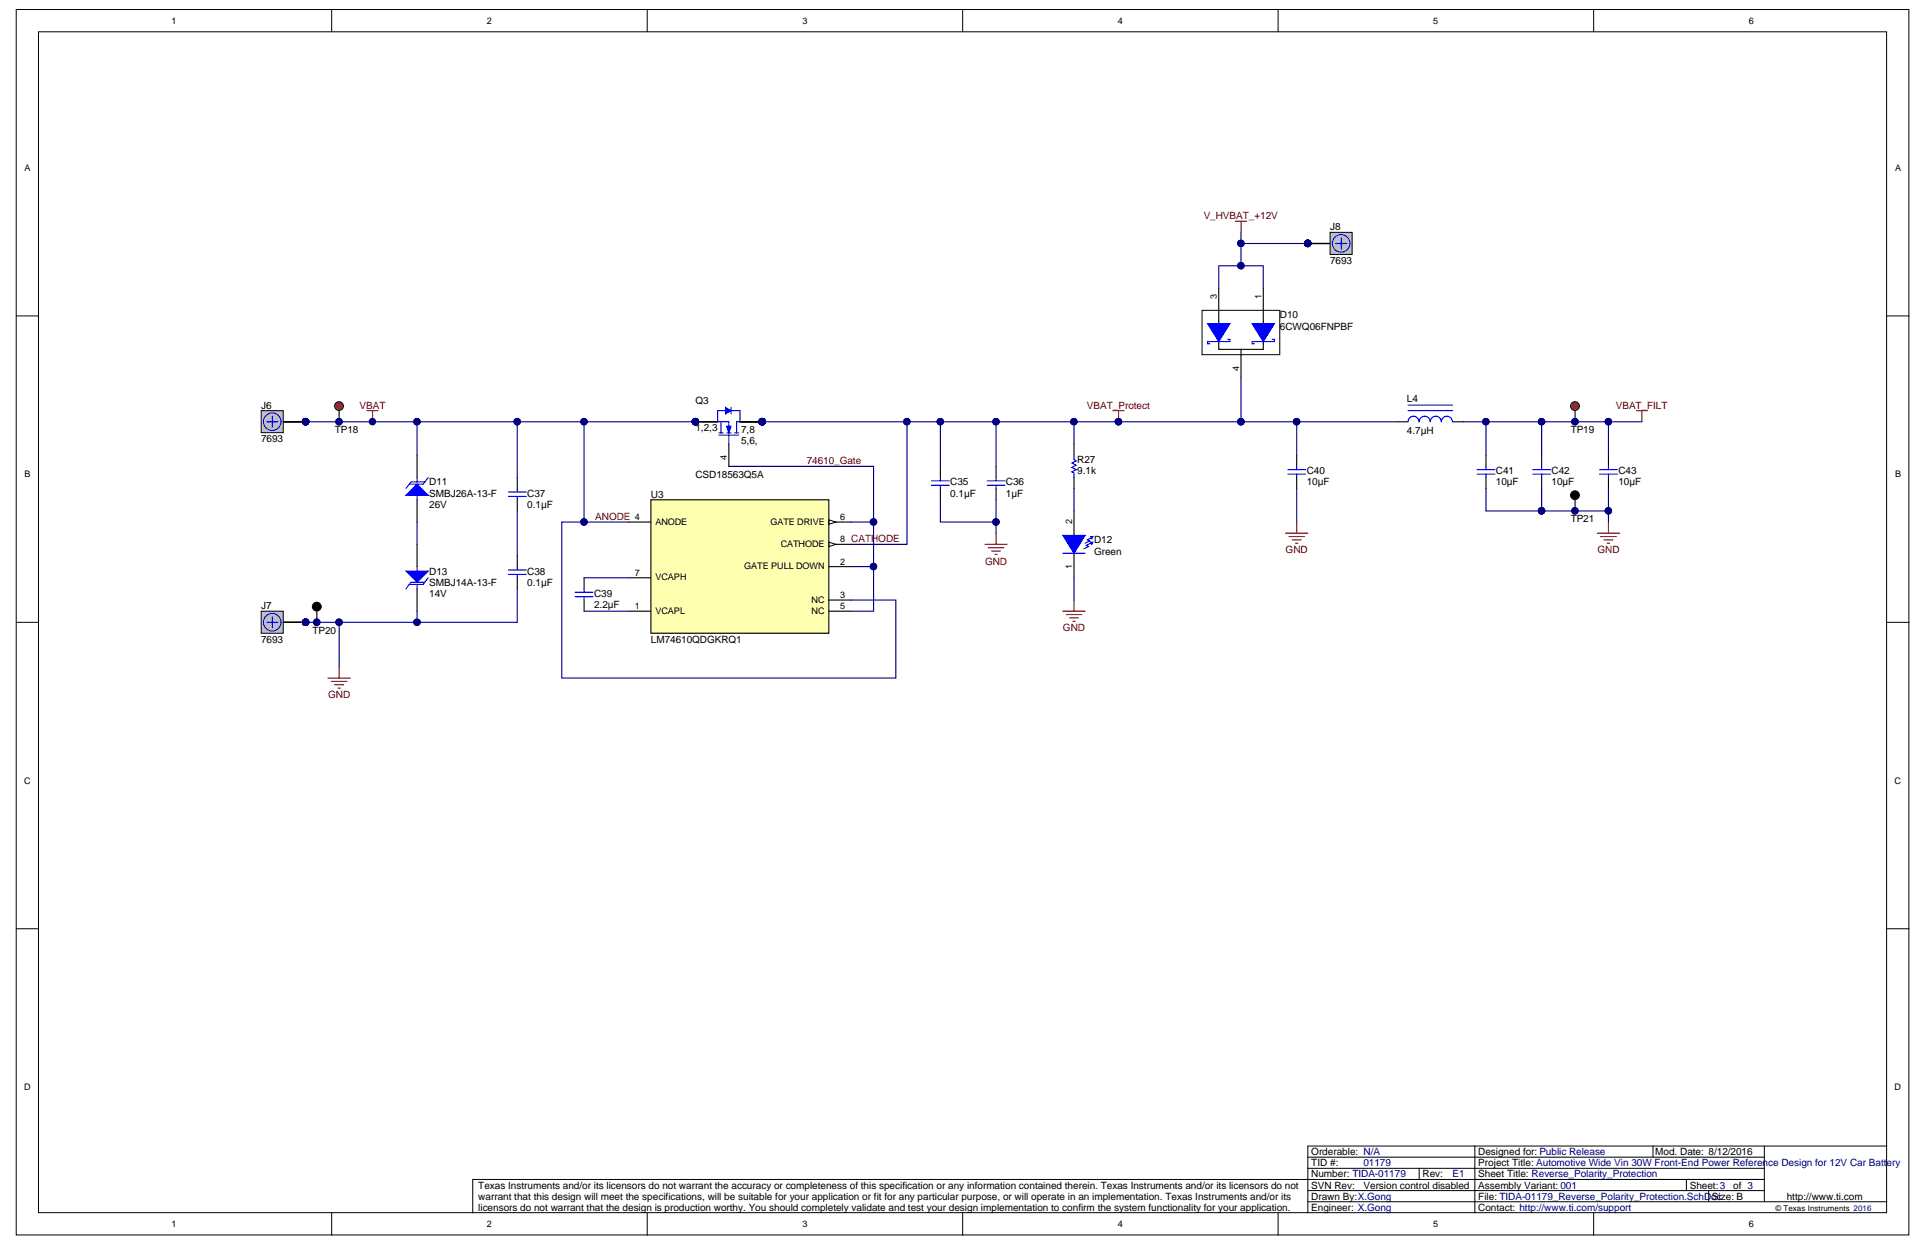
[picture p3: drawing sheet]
<svg xmlns="http://www.w3.org/2000/svg" width="432mm" height="279mm" viewBox="0 0 432 279" stroke-linecap="round" stroke-linejoin="round" font-family="sans-serif">
<defs><g id="words">
<g font-size="2.2" fill="#800000">
<text x="269.7" y="49.1">V_HVBAT_+12V</text>
<text x="80.6" y="91.5">VBAT</text>
<text x="243.6" y="91.5">VBAT_Protect</text>
<text x="362.1" y="91.5">VBAT_FILT</text>
<text x="180.8" y="104">74610_Gate</text>
<text x="133.4" y="116.5">ANODE 4</text>
<text x="288.1" y="123.9">GND</text>
<text x="358" y="123.9">GND</text>
<text x="220.7" y="126.4">GND</text>
<text x="238.2" y="141.4">GND</text>
<text x="73.5" y="156.4">GND</text>
</g>
<g font-size="2.2">
<text x="298.1" y="51.6">J8</text>
<text x="298.1" y="59">7693</text>
<text x="286.8" y="71.3">D10</text>
<text x="286.8" y="73.8">6CWQ06FNPBF</text>
<text x="315.3" y="90">L4</text>
<text x="58.5" y="91.5">J6</text>
<text x="155.8" y="90.5">Q3</text>
<text x="58.5" y="99">7693</text>
<text x="75" y="97">TP18</text>
<text x="155.8" y="96.5">1,2,3</text>
<text x="166.1" y="97">7,8</text>
<text x="166.1" y="99.5">5,6,</text>
<text x="315.3" y="97.2">4.7µH</text>
<text x="352" y="97">TP19</text>
<text x="155.8" y="106.9">CSD18563Q5A</text>
<text x="241.4" y="106.2">9.1k</text>
<text x="241.4" y="103.7">R27</text>
<text x="292.8" y="106.2">C40</text>
<text x="335.2" y="106.2">C41</text>
<text x="347.7" y="106.2">C42</text>
<text x="362.7" y="106.2">C43</text>
<text x="96.2" y="113.7">26V</text>
<text x="96.2" y="108.7">D11</text>
<text x="96.2" y="111.2">SMBJ26A-13-F</text>
<text x="118.2" y="113.7">0.1µF</text>
<text x="118.2" y="111.2">C37</text>
<text x="145.9" y="111.5">U3</text>
<text x="212.9" y="111.2">0.1µF</text>
<text x="212.9" y="108.7">C35</text>
<text x="225.4" y="111.2">1µF</text>
<text x="225.4" y="108.7">C36</text>
<text x="292.8" y="108.7">10µF</text>
<text x="335.2" y="108.7">10µF</text>
<text x="347.7" y="108.7">10µF</text>
<text x="362.7" y="108.7">10µF</text>
<text x="352" y="117">TP21</text>
<text x="245.2" y="124.2">Green</text>
<text x="245.2" y="121.7">D12</text>
<text x="96.2" y="128.7">D13</text>
<text x="96.2" y="131.2">SMBJ14A-13-F</text>
<text x="118.2" y="131.2">0.1µF</text>
<text x="118.2" y="128.7">C38</text>
<text x="58.5" y="136.4">J7</text>
<text x="96.2" y="133.7">14V</text>
<text x="133.1" y="136.2">2.2µF</text>
<text x="133.1" y="133.7">C39</text>
<text x="58.5" y="143.9">7693</text>
<text x="70" y="141.9">TP20</text>
<text x="145.9" y="143.9">LM74610QDGKRQ1</text>
<text x="293.8" y="263.7">Number: TIDA-01179</text>
<text x="293.8" y="261.2">TID #:</text>
<text x="293.8" y="258.7">Orderable: N/A</text>
<text x="318.8" y="263.7">Rev:</text>
<text x="331.2" y="263.7">Sheet Title: Reverse_Polarity_Protection</text>
<text x="331.2" y="261.2">Project Title: Automotive Wide Vin 30W Front-End Power Reference Design for 12V Car Battery</text>
<text x="331.2" y="258.7">Designed for: Public Release</text>
<text x="370.9" y="258.7">Mod. Date: 8/12/2016</text>
<text x="107.2" y="266.2">Texas Instruments and/or its licensors do not warrant the accuracy or completeness of this specification or any information contained therein. Texas Instruments and/or its licensors do not</text>
<text x="107.2" y="268.7">warrant that this design will meet the specifications, will be suitable for your application or fit for any particular purpose, or will operate in an implementation. Texas Instruments and/or its</text>
<text x="293.8" y="268.7">Drawn By:X.Gong</text>
<text x="293.8" y="266.2">SVN Rev:</text>
<text x="305.5" y="266.2">Version control disabled</text>
<text x="331.2" y="268.7">File: TIDA-01179_Reverse_Polarity_Protection.SchDoc</text>
<text x="331.2" y="266.2">Assembly Variant: 001</text>
<text x="378.6" y="266.2">Sheet:3</text>
<text x="383.6" y="268.7">Size: B</text>
<text x="388.4" y="266.2">of 3</text>
<text x="400.4" y="268.7">http://www.ti.com</text>
<text x="107.2" y="271.2">licensors do not warrant that the design is production worthy. You should completely validate and test your design implementation to confirm the system functionality for your application.</text>
<text x="293.8" y="271.2">Engineer: X.Gong</text>
<text x="331.2" y="271.2">Contact: http://www.ti.com/support</text>
</g>
<g font-size="2.2" fill="#000080">
<text x="305.5" y="261.2">01179</text>
<text x="325.5" y="263.7">E1</text>
</g>
<g font-size="2">
<text x="38.4" y="5.3">1</text>
<text x="109.1" y="5.3">2</text>
<text x="179.8" y="5.3">3</text>
<text x="250.5" y="5.3">4</text>
<text x="321.2" y="5.3">5</text>
<text x="391.9" y="5.3">6</text>
<text x="5.5" y="38.3">A</text>
<text x="424.6" y="38.3">A</text>
<text x="272.7" y="67" transform="rotate(-90 272.7 67)">3</text>
<text x="282.7" y="67" transform="rotate(-90 282.7 67)">1</text>
<text x="277.7" y="83.1" transform="rotate(-90 277.7 83.1)">4</text>
<text x="5.5" y="106.9">B</text>
<text x="162.9" y="103.1" transform="rotate(-90 162.9 103.1)">4</text>
<text x="424.6" y="106.9">B</text>
<text x="146.9" y="117.5">ANODE</text>
<text x="172.6" y="117.5">GATE DRIVE</text>
<text x="188.3" y="116.5">6</text>
<text x="240.2" y="117.4" transform="rotate(-90 240.2 117.4)">2</text>
<text x="174.9" y="122.5">CATHODE</text>
<text x="188.3" y="121.5">8 CATHODE</text>
<text x="142.2" y="129">7</text>
<text x="146.9" y="130">VCAPH</text>
<text x="166.8" y="127.5">GATE PULL DOWN</text>
<text x="188.3" y="126.5">2</text>
<text x="240.2" y="127.5" transform="rotate(-90 240.2 127.5)">1</text>
<text x="142.2" y="136.5">1</text>
<text x="146.9" y="137.5">VCAPL</text>
<text x="181.9" y="135">NC</text>
<text x="181.9" y="137.5">NC</text>
<text x="188.3" y="134">3</text>
<text x="188.3" y="136.5">5</text>
<text x="5.4" y="175.5">C</text>
<text x="424.5" y="175.5">C</text>
<text x="5.4" y="244.2">D</text>
<text x="424.5" y="244.2">D</text>
<text x="38.4" y="274.8">1</text>
<text x="109.1" y="274.8">2</text>
<text x="179.8" y="274.8">3</text>
<text x="250.5" y="274.8">4</text>
<text x="321.2" y="274.8">5</text>
<text x="391.9" y="274.8">6</text>
</g>
<text font-size="1.8" x="397.8" y="271.3">© Texas Instruments 2016</text>
</g></defs>
<g fill="#fff" stroke="#000" stroke-width=".22">
<path d="M3.6 2.1h424.1v274.5h-424.1z"/>
<path d="M8.6 7.1h414.1v264.5h-414.1z"/>
</g>
<g fill="none" stroke="#000" stroke-width=".22">
<path d="M74.3 2.1v5M145 2.1v5M215.7 2.1v5M286.4 2.1v5M357.1 2.1v5M3.6 70.8h5M422.8 70.8h5M3.6 139.4h5M422.8 139.4h5M3.6 208h5M422.8 208h5M293.1 259.2h102.3"/>
<path d="M330.5 256.7h-37.4v14.9M370.4 256.7v2.5M395.4 256.7v12.4M422.8 256.7h-92.3v14.9M74.3 271.6v5M145 271.6v5M215.7 271.6v5M286.4 271.6v5M293.1 269.1h129.7M293.1 266.6h102.3M293.1 261.7h102.3M318 261.7v2.4"/>
<path d="M357.1 271.6v5M377.9 264.1v2.5M382.9 266.6v2.5M395.4 264.1h-289.5v7.5"/>
</g>
<path d="M269.4 69.5h17.4v9.9h-17.4z" fill="#fff" stroke="#000" stroke-width=".22"/>
<path d="M278.1 79.5v5M283.1 64.5v5M283.1 72v5" fill="none" stroke="#000" stroke-width=".25"/>
<path d="M280.6 72.5h5l-2.5 4z" fill="#00f"/>
<path d="M280.6 72.5h5l-2.5 4zM285.1 76h.5v.5h-5v.5h.5" fill="none" stroke="#00f" stroke-width=".25"/>
<path d="M273.1 64.5v5M273.1 72v5" fill="none" stroke="#000" stroke-width=".25"/>
<path d="M270.6 72.5h5l-2.5 4z" fill="#00f"/>
<path d="M270.6 72.5h5l-2.5 4zM275.1 76h.5v.5h-5v.5h.5" fill="none" stroke="#00f" stroke-width=".25"/>
<path d="M273.1 77v1.2h10v-1.2M273.1 69.5v2.5M278.1 78.2v1.3M283.1 69.5v2.5M63.5 94.5h5" fill="none" stroke="#000" stroke-width=".25"/>
<path d="M278.1 52v7.5M273.1 64.5v-5h10v5M278.1 84.5v10h12.5M313 94.5h-22.4v7.4M328 94.5h5v7.4M333 94.5h12.5v7.4M345.5 94.5h22.4M360.4 94.5v7.4M290.6 109.4v7.5M360.4 109.4v7.5" fill="none" stroke="#000080" stroke-width=".25"/>
<g fill="#000080" stroke="#000080" stroke-width=".22">
<circle cx="333" cy="94.4" r=".72"/>
<circle cx="345.4" cy="94.4" r=".72"/>
<circle cx="290.5" cy="94.4" r=".72"/>
<circle cx="360.4" cy="94.4" r=".72"/>
<circle cx="278.1" cy="94.4" r=".72"/>
<circle cx="278.1" cy="59.5" r=".72"/>
<circle cx="278.1" cy="54.5" r=".72"/>
<circle cx="360.4" cy="114.4" r=".72"/>
<circle cx="68.5" cy="94.4" r=".72"/>
</g>
<g fill="none" stroke="#800000" stroke-width=".25">
<path d="M276.8 49.5h2.5M278.1 49.5v2.5M366.7 92h2.5M367.9 92v2.5M288.1 119.4h5M290.6 116.9v2.5M357.9 119.4h5M360.4 116.9v2.5M288.8 120.2h3.5M289.6 120.9h2M290.3 121.7h.5M358.7 120.2h3.5"/>
<path d="M359.4 120.9h2M360.2 121.7h.5"/>
</g>
<path d="M58.5 92h5v4.9h-5z" fill="#c0c0c0" stroke="#000" stroke-width=".22"/>
<circle cx="61" cy="94.4" r="1.97" fill="#c0c0c0" stroke="#00f" stroke-width=".22"/>
<path d="M59.8 94.5h2.5M61 93.2v2.5" fill="none" stroke="#00f" stroke-width=".25"/>
<g fill="#000080" stroke="#000080" stroke-width=".22">
<circle cx="68.5" cy="94.4" r=".72"/>
<circle cx="68.5" cy="139.4" r=".72"/>
</g>
<path d="M63.5 139.4h5" fill="none" stroke="#000" stroke-width=".25"/>
<path d="M58.5 136.9h5v4.9h-5z" fill="#c0c0c0" stroke="#000" stroke-width=".22"/>
<circle cx="61" cy="139.4" r="1.97" fill="#c0c0c0" stroke="#00f" stroke-width=".22"/>
<path d="M59.8 139.4h2.5M61 138.1v2.5" fill="none" stroke="#00f" stroke-width=".25"/>
<g fill="#000080" stroke="#000080" stroke-width=".22">
<circle cx="68.5" cy="139.4" r=".72"/>
<circle cx="76" cy="139.4" r=".72"/>
<circle cx="68.5" cy="94.4" r=".72"/>
<circle cx="93.4" cy="94.4" r=".72"/>
</g>
<path d="M73.5 151.9h5M74.2 152.6h3.5M75 153.4h2M75.7 154.1h.5M76 149.4v2.5" fill="none" stroke="#800000" stroke-width=".25"/>
<path d="M68.5 94.5h39.9M68.5 139.4h7.5v10" fill="none" stroke="#000080" stroke-width=".25"/>
<circle cx="76" cy="90.9" r=".97" fill="#ee0e22" stroke="#000" stroke-width=".25"/>
<path d="M76 92v2.5M352.9 111.9v2.5" fill="none" stroke="#000" stroke-width=".25"/>
<g fill="#000080" stroke="#000080" stroke-width=".22">
<circle cx="76" cy="94.4" r=".72"/>
<circle cx="360.4" cy="114.4" r=".72"/>
<circle cx="345.4" cy="114.4" r=".72"/>
<circle cx="352.9" cy="114.4" r=".72"/>
</g>
<path d="M333 109.4v5h27.4M345.5 109.4v5" fill="none" stroke="#000080" stroke-width=".25"/>
<circle cx="352.9" cy="110.9" r=".97" fill="#000" stroke="#000" stroke-width=".25"/>
<circle cx="352.9" cy="90.9" r=".97" fill="#ee0e22" stroke="#000" stroke-width=".25"/>
<path d="M352.9 92v2.5M290.6 101.9v2.5M290.6 106.9v2.5M333 101.9v2.5M333 106.9v2.5M345.5 101.9v2.5M345.5 106.9v2.5M360.4 101.9v2.5M360.4 106.9v2.5" fill="none" stroke="#000" stroke-width=".25"/>
<g fill="#000080" stroke="#000080" stroke-width=".22">
<circle cx="352.9" cy="94.4" r=".72"/>
<circle cx="83.5" cy="94.4" r=".72"/>
</g>
<g fill="none" stroke="#00f" stroke-width=".25">
<path d="M288.6 105.2h4M288.6 106.2h4M290.6 104.4v.8M290.6 106.2v.7M331 105.2h4M331 106.2h4M333 104.4v.8M333 106.2v.7M343.5 105.2h3.9M343.5 106.2h3.9M345.5 104.4v.8M345.5 106.2v.7"/>
<path d="M358.4 105.2h4M358.4 106.2h4M360.4 104.4v.8M360.4 106.2v.7"/>
</g>
<path d="M82.2 92h2.5M83.5 92v2.5" fill="none" stroke="#800000" stroke-width=".25"/>
<path d="M145.9 111.9h39.8v29.9h-39.8z" fill="#ffffb0" stroke="#000" stroke-width=".25"/>
<path d="M140.9 116.9h5M185.8 116.9h5M140.9 136.9h5M185.8 136.9h5M185.8 126.9h5M185.8 134.4h5" fill="none" stroke="#000" stroke-width=".25"/>
<path d="M185.8 116.4l1.5 .5-1.5 .5z" fill="#fff"/>
<path d="M185.8 116.4l1.5 .5-1.5 .5z" fill="none" stroke="#000" stroke-width=".22"/>
<path d="M140.9 129.4h5M185.8 121.9h5" fill="none" stroke="#000" stroke-width=".25"/>
<path d="M185.8 121.4l1.5 .5-1.5 .5z" fill="#fff"/>
<path d="M185.8 121.4l1.5 .5-1.5 .5z" fill="none" stroke="#000" stroke-width=".22"/>
<path d="M155.8 94.5h5M163.3 99.5v4.9M165.8 94.5h5" fill="none" stroke="#000" stroke-width=".25"/>
<g fill="#000080" stroke="#000080" stroke-width=".22">
<circle cx="170.8" cy="94.4" r=".72"/>
<circle cx="155.8" cy="94.4" r=".72"/>
</g>
<path d="M160.8 94.5h2.5v2.5M161.1 97.5h4.5M161.1 97h1M161.6 94.5v2.5M162.8 97h1M163.3 97.5v2M164.6 97h1M165.1 94.5v2.5" fill="none" stroke="#00f" stroke-width=".25"/>
<path d="M162.8 95.5h1l-.5 1.5z" fill="#00f"/>
<path d="M162.8 95.5h1l-.5 1.5z" fill="none" stroke="#00f" stroke-width=".22"/>
<path d="M165.1 94.5h.7" fill="none" stroke="#00f" stroke-width=".25"/>
<path d="M155.8 94.5h5M165.8 94.5h5" fill="none" stroke="#000" stroke-width=".25"/>
<g fill="#000080" stroke="#000080" stroke-width=".22">
<circle cx="155.8" cy="94.4" r=".72"/>
<circle cx="170.8" cy="94.4" r=".72"/>
</g>
<path d="M162.6 91.2l1.2 .8-1.2 .7z" fill="#00f"/>
<path d="M162.6 91.2l1.2 .8-1.2 .7z" fill="none" stroke="#00f" stroke-width=".22"/>
<path d="M162.6 92h-1.8v2.5M163.8 91.2v1.5M163.8 92h2v2.5M93.5 106.9v1M93.5 110.9v1" fill="none" stroke="#00f" stroke-width=".25"/>
<path d="M165.8 94.5h5" fill="none" stroke="#000" stroke-width=".25"/>
<g fill="#000080" stroke="#000080" stroke-width=".22">
<circle cx="170.8" cy="94.4" r=".72"/>
<circle cx="155.8" cy="94.4" r=".72"/>
</g>
<path d="M93.5 108.4l2.5 2.5h-5z" fill="#00f"/>
<path d="M93.5 108.4l2.5 2.5h-5zM95.2 107.9h-3.1l-1.1 1.5M96 106.9l-1.2 1.5h-3.1M93.5 126.9v1M93.5 130.9v1" fill="none" stroke="#00f" stroke-width=".25"/>
<path d="M93.5 101.9v5M93.5 111.9v5" fill="none" stroke="#000" stroke-width=".25"/>
<path d="M91 127.9h5l-2.5 2.5z" fill="#00f"/>
<g fill="none" stroke="#00f" stroke-width=".25">
<path d="M113.9 110.2h4M113.9 111.2h4M115.9 109.4v.8M115.9 111.2v.7M208.7 107.7h4M208.7 108.7h4M210.7 106.9v.8M210.7 108.7v.7M221.2 107.7h4M221.2 108.7h4M223.2 106.9v.8M223.2 108.7v.7"/>
<path d="M91 127.9h5l-2.5 2.5zM95.2 130.4h-3.1l-1.1 1.5M96 129.4l-1.2 1.5h-3.1M113.9 127.6h4M113.9 128.6h4M115.9 126.9v.7M115.9 128.6v.8M128.9 132.6h4M128.9 133.6h4M130.9 131.9v.7M130.9 133.6v.8"/>
</g>
<g fill="none" stroke="#000" stroke-width=".25">
<path d="M115.9 106.9v2.5M115.9 111.9v2.5M210.7 104.4v2.5M210.7 109.4v2.5M223.2 104.4v2.5M223.2 109.4v2.5M240.7 114.4v5.5M71 136.9v2.5M93.5 121.9v5M93.5 131.9v5M115.9 124.4v2.5M115.9 129.4v2.5"/>
<path d="M130.9 129.4v2.5M130.9 134.4v2.5M240.7 123.9v5.5"/>
</g>
<g fill="none" stroke="#000080" stroke-width=".25">
<path d="M93.5 94.5v7.4M108.4 94.5h47.4M115.9 94.5v12.4M130.9 94.5v22.4h10M170.8 94.5h32.4v27.4h-12.4M203.2 94.5h47.4M210.7 94.5v9.9M223.2 94.5v9.9M93.5 116.9v5M115.9 114.4v10M163.3 104.4h32.5v12.5M190.8 116.9h5v10h-5"/>
<path d="M210.7 111.9v5h12.5M223.2 111.9v7.5M93.5 136.9v2.5h-17.5M115.9 131.9v7.5h-22.4M130.9 129.4h10M130.9 136.9h10"/>
</g>
<g fill="#000080" stroke="#000080" stroke-width=".22">
<circle cx="76" cy="139.4" r=".72"/>
<circle cx="93.4" cy="139.4" r=".72"/>
<circle cx="93.4" cy="94.4" r=".72"/>
<circle cx="115.9" cy="94.4" r=".72"/>
<circle cx="130.9" cy="94.4" r=".72"/>
<circle cx="155.8" cy="94.4" r=".72"/>
<circle cx="130.9" cy="116.9" r=".72"/>
<circle cx="170.8" cy="94.4" r=".72"/>
<circle cx="203.2" cy="94.4" r=".72"/>
<circle cx="195.7" cy="116.9" r=".72"/>
<circle cx="195.7" cy="126.9" r=".72"/>
<circle cx="250.6" cy="94.4" r=".72"/>
<circle cx="240.6" cy="94.4" r=".72"/>
<circle cx="223.2" cy="94.4" r=".72"/>
<circle cx="210.7" cy="94.4" r=".72"/>
<circle cx="71" cy="139.4" r=".72"/>
<circle cx="223.2" cy="116.9" r=".72"/>
</g>
<path d="M249.4 92h2.5M250.6 92v2.5M223.2 119.4v2.5M220.7 121.9h5M221.4 122.7h3.5M222.2 123.4h2M222.9 124.2h.5" fill="none" stroke="#800000" stroke-width=".25"/>
<circle cx="71" cy="135.9" r=".97" fill="#000" stroke="#000" stroke-width=".25"/>
<path d="M238.2 119.9h5l-2.5 4z" fill="#00f"/>
<path d="M238.2 119.9h5l-2.5 4zM238.2 123.9h5M244.4 121.7l-1 .5 .5 .2-1 .5M244.7 120.4l-1 .5 .5 .3-1 .5" fill="none" stroke="#00f" stroke-width=".25"/>
<path d="M244.4 121.4h.5l-.2 .5z" fill="#00f"/>
<path d="M244.4 121.4h.5l-.2 .5z" fill="none" stroke="#00f" stroke-width=".25"/>
<path d="M244.4 120.2h.5l-.2 .5z" fill="#00f"/>
<path d="M244.4 120.2h.5l-.2 .5z" fill="none" stroke="#00f" stroke-width=".25"/>
<path d="M238.2 136.9h5M238.9 137.6h3.5M239.7 138.4h2M240.4 139.1h.5M240.7 134.4v2.5" fill="none" stroke="#800000" stroke-width=".25"/>
<path d="M240.7 94.5v5M250.6 94.5h27.5M240.7 109.4v5M240.7 129.4v5" fill="none" stroke="#000080" stroke-width=".25"/>
<g fill="#000080" stroke="#000080" stroke-width=".22">
<circle cx="240.6" cy="94.4" r=".72"/>
<circle cx="250.6" cy="94.4" r=".72"/>
<circle cx="278.1" cy="94.4" r=".72"/>
<circle cx="293" cy="54.5" r=".72"/>
</g>
<path d="M293.1 54.5h4.9" fill="none" stroke="#000" stroke-width=".25"/>
<path d="M298 52h5v5h-5z" fill="#c0c0c0" stroke="#000" stroke-width=".22"/>
<circle cx="300.5" cy="54.5" r="1.97" fill="#c0c0c0" stroke="#00f" stroke-width=".22"/>
<path d="M299.3 54.5h2.5M300.5 53.3v2.5M315.5 92h10M315.5 90.7h10M318 94.5a1.22 1.22 0 0 0-1.3-1.3 1.22 1.22 0 0 0-1.2 1.3M320.5 94.5a1.22 1.22 0 0 0-1.3-1.3 1.22 1.22 0 0 0-1.2 1.3M322.9 94.5a1.22 1.22 0 0 0-1.2-1.3 1.22 1.22 0 0 0-1.2 1.3M325.4 94.5a1.22 1.22 0 0 0-1.2-1.3 1.22 1.22 0 0 0-1.2 1.3M240.7 101.9v1l.5 .3-1 .5 1 .5-1 .5 1 .5-1 .5 .5 .2v1" fill="none" stroke="#00f" stroke-width=".25"/>
<g fill="#000080" stroke="#000080" stroke-width=".22">
<circle cx="293" cy="54.5" r=".72"/>
<circle cx="278.1" cy="54.5" r=".72"/>
<circle cx="195.7" cy="126.9" r=".72"/>
<circle cx="130.9" cy="116.9" r=".72"/>
</g>
<path d="M278.1 54.5h15M130.9 116.9h-5v35h74.8v-17.5h-9.9M195.8 126.9v10h-5" fill="none" stroke="#000080" stroke-width=".25"/>
<path d="M240.7 99.5v2.4M313 94.5h2.5M325.5 94.5h2.5M240.7 106.9v2.5" fill="none" stroke="#000" stroke-width=".25"/>
<use href="#words"/>
</svg>
